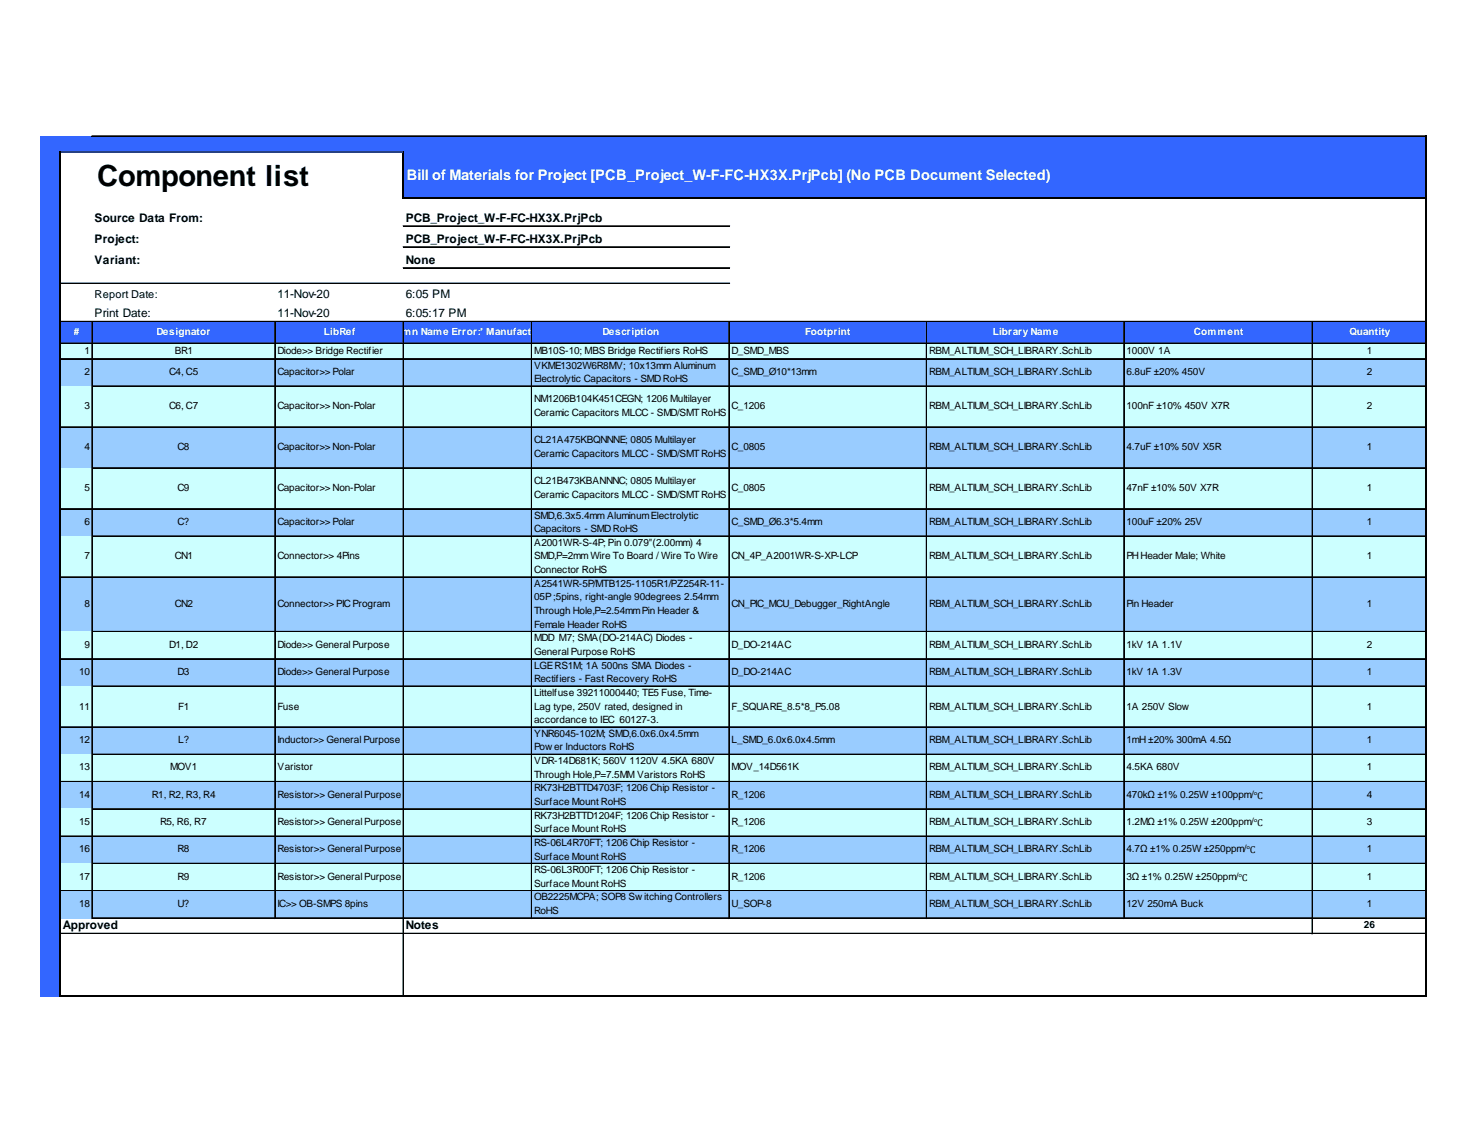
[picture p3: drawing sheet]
<svg xmlns="http://www.w3.org/2000/svg" width="279mm" height="216mm" viewBox="0 0 279 216" stroke-linecap="round" stroke-linejoin="round" font-family="sans-serif">
<defs><g id="words">
<text font-size="5.5" x="18.5" y="35.4">Component list</text>
<text font-size="2.8" fill="#fff" x="77.4" y="34.3">Bill of Materials for Project [PCB_Project_W-F-FC-HX3X.PrjPcb] (No PCB Document Selected)</text>
<g font-size="2.3">
<text x="18" y="42.3">Source Data From:</text>
<text x="18" y="46.2">Project:</text>
<text x="77.2" y="42.3">PCB_Project_W-F-FC-HX3X.PrjPcb</text>
<text x="77.2" y="46.2">PCB_Project_W-F-FC-HX3X.PrjPcb</text>
<text x="18" y="50.2">Variant:</text>
<text x="77.2" y="50.2">None</text>
<text x="52.8" y="56.8">11-Nov-20</text>
<text x="77.2" y="56.8">6:05 PM</text>
<text x="18" y="60.4">Print Date:</text>
<text x="52.8" y="60.4">11-Nov-20</text>
<text x="77.2" y="60.4">6:05:17 PM</text>
<text x="11.9" y="176.9">Approved</text>
<text x="77.2" y="176.9">Notes</text>
</g>
<text font-size="2.1" x="18" y="56.8">Report Date:</text>
<g font-size="1.9" fill="#fff">
<text x="14" y="63.8">#</text>
<text x="29.8" y="63.8">Designator</text>
<text x="61.6" y="63.8">LibRef</text>
<text x="71.2" y="63.8">#Column Name Error:' Manufact</text>
<text x="101.1" y="63.8">urer 1</text>
<text x="114.6" y="63.8">Description</text>
<text x="153.3" y="63.8">Footprint</text>
<text x="188.9" y="63.8">Library Name</text>
<text x="227.2" y="63.8">Comment</text>
<text x="256.8" y="63.8">Quantity</text>
</g>
<g font-size="1.9">
<text x="16.1" y="67.4">1</text>
<text x="16.1" y="71.4">2</text>
<text x="32.2" y="71.4">C4, C5</text>
<text x="33.2" y="67.4">BR1</text>
<text x="52.8" y="67.4">Diode&gt;&gt; Bridge Rectifier</text>
<text x="52.8" y="71.4">Capacitor&gt;&gt; Polar</text>
<text x="101.7" y="67.4">MB10S-10; MBS Bridge Rectifiers RoHS</text>
<text x="101.7" y="70.2">VKME1302W6R8MV; 10x13mm Aluminum</text>
<text x="139.2" y="67.4">D_SMD_MBS</text>
<text x="139.2" y="71.4">C_SMD_Ø10*13mm</text>
<text x="176.8" y="67.4">RBM_ALTIUM_SCH_LIBRARY.SchLib</text>
<text x="176.8" y="71.4">RBM_ALTIUM_SCH_LIBRARY.SchLib</text>
<text x="214.4" y="67.4">1000V 1A</text>
<text x="214.4" y="71.4">6.8uF ±20% 450V</text>
<text x="260.1" y="67.4">1</text>
<text x="260.1" y="71.4">2</text>
<text x="16.1" y="78">3</text>
<text x="32.2" y="78">C6, C7</text>
<text x="52.8" y="78">Capacitor&gt;&gt; Non-Polar</text>
<text x="101.7" y="72.8">Electrolytic Capacitors - SMDRoHS</text>
<text x="101.7" y="76.6">NM1206B104K451CEGN; 1206 Multilayer</text>
<text x="139.2" y="78">C_1206</text>
<text x="176.8" y="78">RBM_ALTIUM_SCH_LIBRARY.SchLib</text>
<text x="214.4" y="78">100nF ±10% 450V X7R</text>
<text x="260.1" y="78">2</text>
<text x="101.7" y="79.2">Ceramic Capacitors MLCC - SMD/SMTRoHS</text>
<text x="16.1" y="85.7">4</text>
<text x="33.8" y="85.7">C8</text>
<text x="52.8" y="85.7">Capacitor&gt;&gt; Non-Polar</text>
<text x="101.7" y="84.4">CL21A475KBQNNNE; 0805 Multilayer</text>
<text x="101.7" y="87">Ceramic Capacitors MLCC - SMD/SMTRoHS</text>
<text x="139.2" y="85.7">C_0805</text>
<text x="176.8" y="85.7">RBM_ALTIUM_SCH_LIBRARY.SchLib</text>
<text x="214.4" y="85.7">4.7uF ±10% 50V X5R</text>
<text x="260.1" y="85.7">1</text>
<text x="16.1" y="93.5">5</text>
<text x="33.8" y="93.5">C9</text>
<text x="52.8" y="93.5">Capacitor&gt;&gt; Non-Polar</text>
<text x="101.7" y="92.2">CL21B473KBANNNC; 0805 Multilayer</text>
<text x="101.7" y="94.7">Ceramic Capacitors MLCC - SMD/SMTRoHS</text>
<text x="139.2" y="93.5">C_0805</text>
<text x="176.8" y="93.5">RBM_ALTIUM_SCH_LIBRARY.SchLib</text>
<text x="214.4" y="93.5">47nF ±10% 50V X7R</text>
<text x="260.1" y="93.5">1</text>
<text x="16.1" y="99.9">6</text>
<text x="33.8" y="99.9">C?</text>
<text x="52.8" y="99.9">Capacitor&gt;&gt; Polar</text>
<text x="101.7" y="98.7">SMD,6.3x5.4mm AluminumElectrolytic</text>
<text x="101.7" y="101.3">Capacitors - SMDRoHS</text>
<text x="139.2" y="99.9">C_SMD_Ø6.3*5.4mm</text>
<text x="176.8" y="99.9">RBM_ALTIUM_SCH_LIBRARY.SchLib</text>
<text x="214.4" y="99.9">100uF ±20% 25V</text>
<text x="260.1" y="99.9">1</text>
<text x="16.1" y="106.5">7</text>
<text x="33.2" y="106.5">CN1</text>
<text x="52.8" y="106.5">Connector&gt;&gt; 4Pins</text>
<text x="101.7" y="103.9">A2001WR-S-4P; Pin 0.079&quot;(2.00mm) 4</text>
<text x="101.7" y="106.5">SMD,P=2mmWire To Board / Wire To Wire</text>
<text x="139.2" y="106.5">CN_4P_A2001WR-S-XP-LCP</text>
<text x="176.8" y="106.5">RBM_ALTIUM_SCH_LIBRARY.SchLib</text>
<text x="214.4" y="106.5">PHHeader Male; White</text>
<text x="260.1" y="106.5">1</text>
<text x="101.7" y="109.1">Connector RoHS</text>
<text x="101.7" y="111.7">A2541WR-5P/MTB125-1105R1/PZ254R-11-</text>
<text x="16.1" y="115.5">8</text>
<text x="33.2" y="115.5">CN2</text>
<text x="52.8" y="115.5">Connector&gt;&gt; PICProgram</text>
<text x="101.7" y="114.3">05P;5pins, right-angle 90degrees 2.54mm</text>
<text x="101.7" y="116.9">Through Hole,P=2.54mmPin Header &amp;</text>
<text x="101.7" y="119.5">Female Header RoHS</text>
<text x="139.2" y="115.5">CN_PIC_MCU_Debugger_RightAngle</text>
<text x="176.8" y="115.5">RBM_ALTIUM_SCH_LIBRARY.SchLib</text>
<text x="214.4" y="115.5">Pin Header</text>
<text x="260.1" y="115.5">1</text>
<text x="16.1" y="123.3">9</text>
<text x="32.2" y="123.3">D1, D2</text>
<text x="52.8" y="123.3">Diode&gt;&gt; General Purpose</text>
<text x="101.7" y="122.1">MDD M7; SMA(DO-214AC) Diodes -</text>
<text x="101.7" y="124.7">General Purpose RoHS</text>
<text x="139.2" y="123.3">D_DO-214AC</text>
<text x="176.8" y="123.3">RBM_ALTIUM_SCH_LIBRARY.SchLib</text>
<text x="214.4" y="123.3">1kV 1A 1.1V</text>
<text x="260.1" y="123.3">2</text>
<text x="15.1" y="128.5">10</text>
<text x="33.8" y="128.5">D3</text>
<text x="52.8" y="128.5">Diode&gt;&gt; General Purpose</text>
<text x="101.7" y="127.3">LGERS1M; 1A 500ns SMA Diodes -</text>
<text x="101.7" y="129.9">Rectifiers - Fast Recovery RoHS</text>
<text x="139.2" y="128.5">D_DO-214AC</text>
<text x="176.8" y="128.5">RBM_ALTIUM_SCH_LIBRARY.SchLib</text>
<text x="214.4" y="128.5">1kV 1A 1.3V</text>
<text x="260.1" y="128.5">1</text>
<text x="15.1" y="135.1">11</text>
<text x="33.9" y="135.1">F1</text>
<text x="52.8" y="135.1">Fuse</text>
<text x="101.7" y="132.5">Littelfuse 39211000440; TE5 Fuse, Time-</text>
<text x="101.7" y="135.1">Lag type, 250V rated, designed in</text>
<text x="101.7" y="137.7">accordance to IEC 60127-3.</text>
<text x="139.2" y="135.1">F_SQUARE_8.5*8_P5.08</text>
<text x="176.8" y="135.1">RBM_ALTIUM_SCH_LIBRARY.SchLib</text>
<text x="214.4" y="135.1">1A 250V Slow</text>
<text x="260.1" y="135.1">1</text>
<text x="15.1" y="141.5">12</text>
<text x="33.9" y="141.5">L?</text>
<text x="52.8" y="141.5">Inductor&gt;&gt; General Purpose</text>
<text x="101.7" y="140.3">YNR6045-102M; SMD,6.0x6.0x4.5mm</text>
<text x="101.7" y="142.9">Pow er Inductors RoHS</text>
<text x="139.2" y="141.5">L_SMD_6.0x6.0x4.5mm</text>
<text x="176.8" y="141.5">RBM_ALTIUM_SCH_LIBRARY.SchLib</text>
<text x="214.4" y="141.5">1mH ±20% 300mA 4.5Ω</text>
<text x="260.1" y="141.5">1</text>
<text x="15.1" y="146.7">13</text>
<text x="32.4" y="146.7">MOV1</text>
<text x="52.8" y="146.7">Varistor</text>
<text x="101.7" y="145.5">VDR-14D681K; 560V 1120V 4.5KA 680V</text>
<text x="101.7" y="148.1">Through Hole,P=7.5MM Varistors RoHS</text>
<text x="139.2" y="146.7">MOV_14D561K</text>
<text x="176.8" y="146.7">RBM_ALTIUM_SCH_LIBRARY.SchLib</text>
<text x="214.4" y="146.7">4.5KA 680V</text>
<text x="260.1" y="146.7">1</text>
<text x="15.1" y="151.9">14</text>
<text x="28.9" y="151.9">R1, R2, R3, R4</text>
<text x="52.8" y="151.9">Resistor&gt;&gt; General Purpose</text>
<text x="101.7" y="150.7">RK73H2BTTD4703F; 1206 Chip Resistor -</text>
<text x="101.7" y="153.3">Surface Mount RoHS</text>
<text x="101.7" y="155.9">RK73H2BTTD1204F; 1206 Chip Resistor -</text>
<text x="139.2" y="151.9">R_1206</text>
<text x="176.8" y="151.9">RBM_ALTIUM_SCH_LIBRARY.SchLib</text>
<text x="214.4" y="151.9">470kΩ ±1% 0.25W ±100ppm/℃</text>
<text x="260.1" y="151.9">4</text>
<text x="15.1" y="157.1">15</text>
<text x="30.5" y="157.1">R5, R6, R7</text>
<text x="52.8" y="157.1">Resistor&gt;&gt; General Purpose</text>
<text x="101.7" y="158.5">Surface Mount RoHS</text>
<text x="101.7" y="161.1">RS-06L4R70FT; 1206 Chip Resistor -</text>
<text x="139.2" y="157.1">R_1206</text>
<text x="176.8" y="157.1">RBM_ALTIUM_SCH_LIBRARY.SchLib</text>
<text x="214.4" y="157.1">1.2MΩ ±1% 0.25W ±200ppm/℃</text>
<text x="260.1" y="157.1">3</text>
<text x="15.1" y="162.3">16</text>
<text x="15.1" y="167.5">17</text>
<text x="33.8" y="162.3">R8</text>
<text x="33.8" y="167.5">R9</text>
<text x="52.8" y="162.3">Resistor&gt;&gt; General Purpose</text>
<text x="52.8" y="167.5">Resistor&gt;&gt; General Purpose</text>
<text x="101.7" y="163.6">Surface Mount RoHS</text>
<text x="101.7" y="166.2">RS-06L3R00FT; 1206 Chip Resistor -</text>
<text x="139.2" y="162.3">R_1206</text>
<text x="139.2" y="167.5">R_1206</text>
<text x="176.8" y="162.3">RBM_ALTIUM_SCH_LIBRARY.SchLib</text>
<text x="176.8" y="167.5">RBM_ALTIUM_SCH_LIBRARY.SchLib</text>
<text x="214.4" y="162.3">4.7Ω ±1% 0.25W ±250ppm/℃</text>
<text x="214.4" y="167.5">3Ω ±1% 0.25W ±250ppm/℃</text>
<text x="260.1" y="162.3">1</text>
<text x="260.1" y="167.5">1</text>
<text x="15.1" y="172.6">18</text>
<text x="33.8" y="172.6">U?</text>
<text x="52.8" y="172.6">IC&gt;&gt; OB-SMPS 8pins</text>
<text x="101.7" y="168.8">Surface Mount RoHS</text>
<text x="101.7" y="171.4">OB2225MCPA; SOP8 Sw itching Controllers</text>
<text x="139.2" y="172.6">U_SOP-8</text>
<text x="176.8" y="172.6">RBM_ALTIUM_SCH_LIBRARY.SchLib</text>
<text x="214.4" y="172.6">12V 250mA Buck</text>
<text x="260.1" y="172.6">1</text>
<text x="101.7" y="174">RoHS</text>
<text x="259.6" y="176.6">26</text>
</g>
</g></defs>
<g fill="#36f">
<path d="M7.7 26h263.8v3.1h-263.8z"/>
<path d="M7.7 29h3.9v8.8h-3.9z"/>
</g>
<path d="M11.4 29h65.5v8.8h-65.5z" fill="#fff"/>
<g fill="#36f">
<path d="M76.7 29h194.8v8.8h-194.8z"/>
<path d="M7.7 37.6h3.9v23.7h-3.9z"/>
</g>
<path d="M11.4 37.6h260.1v23.7h-260.1z" fill="#fff"/>
<g fill="#36f">
<path d="M7.7 61.2h263.8v4.3h-263.8z"/>
<path d="M7.7 65.3h3.9v3.1h-3.9z"/>
</g>
<path d="M11.4 65.3h260.1v3.1h-260.1z" fill="#cff"/>
<path d="M7.7 68.3h3.9v5.3h-3.9z" fill="#36f"/>
<path d="M11.4 68.3h260.1v5.3h-260.1z" fill="#9cf"/>
<path d="M7.7 73.5h3.9v7.9h-3.9z" fill="#36f"/>
<path d="M11.4 73.5h260.1v7.9h-260.1z" fill="#cff"/>
<path d="M7.7 81.3h3.9v7.9h-3.9z" fill="#36f"/>
<path d="M11.4 81.3h260.1v7.9h-260.1z" fill="#9cf"/>
<path d="M7.7 89h3.9v8h-3.9z" fill="#36f"/>
<path d="M11.4 89h260.1v8h-260.1z" fill="#cff"/>
<path d="M7.7 96.8h3.9v5.4h-3.9z" fill="#36f"/>
<path d="M11.4 96.8h260.1v5.4h-260.1z" fill="#9cf"/>
<path d="M7.7 102h3.9v8h-3.9z" fill="#36f"/>
<path d="M11.4 102h260.1v8h-260.1z" fill="#cff"/>
<path d="M7.7 109.8h3.9v10.6h-3.9z" fill="#36f"/>
<path d="M11.4 109.8h260.1v10.6h-260.1z" fill="#9cf"/>
<path d="M7.7 120.2h3.9v5.4h-3.9z" fill="#36f"/>
<path d="M11.4 120.2h260.1v5.4h-260.1z" fill="#cff"/>
<path d="M7.7 125.4h3.9v5.4h-3.9z" fill="#36f"/>
<path d="M11.4 125.4h260.1v5.4h-260.1z" fill="#9cf"/>
<path d="M7.7 130.6h3.9v8h-3.9z" fill="#36f"/>
<path d="M11.4 130.6h260.1v8h-260.1z" fill="#cff"/>
<path d="M7.7 138.4h3.9v5.3h-3.9z" fill="#36f"/>
<path d="M11.4 138.4h260.1v5.3h-260.1z" fill="#9cf"/>
<path d="M7.7 143.6h3.9v5.3h-3.9z" fill="#36f"/>
<path d="M11.4 143.6h260.1v5.3h-260.1z" fill="#cff"/>
<path d="M7.7 148.8h3.9v5.3h-3.9z" fill="#36f"/>
<path d="M11.4 148.8h260.1v5.3h-260.1z" fill="#9cf"/>
<path d="M7.7 154h3.9v5.3h-3.9z" fill="#36f"/>
<path d="M11.4 154h260.1v5.3h-260.1z" fill="#cff"/>
<path d="M7.7 159.2h3.9v5.3h-3.9z" fill="#36f"/>
<path d="M11.4 159.2h260.1v5.3h-260.1z" fill="#9cf"/>
<path d="M7.7 164.3h3.9v5.4h-3.9z" fill="#36f"/>
<path d="M11.4 164.3h260.1v5.4h-260.1z" fill="#cff"/>
<path d="M7.7 169.5h3.9v5.4h-3.9z" fill="#36f"/>
<path d="M11.4 169.5h260.1v5.4h-260.1z" fill="#9cf"/>
<path d="M7.7 174.7h3.9v3.2h-3.9z" fill="#36f"/>
<path d="M249.7 174.7h21.8v3.2h-21.8z" fill="#fff"/>
<path d="M7.7 177.7h3.9v12.1h-3.9z" fill="#36f"/>
<path d="M11.4 28.8v161M76.7 28.8v9M76.9 37.6h194.6M271.4 25.9v163.9M11.6 189.6h259.9" fill="none" stroke="#000" stroke-width=".35"/>
<g fill="none" stroke="#000" stroke-width=".19">
<path d="M17.5 25.9h253.7M11.6 53.9h127.3M11.6 54h127.3M76.7 43h62.2M76.7 43.1h62.2M76.7 47h62.2M76.7 47.1h62.2M76.7 51h62.2M11.6 68.3h5.9M11.6 68.4h5.9M11.6 61.2h259.6M11.6 61.3h259.6"/>
<path d="M11.6 65.3h259.6M11.6 65.4h259.6M17.5 61.3v113.6M17.6 61.3v113.6M17.7 68.3h34.6M17.7 68.4h34.6M17.7 73.5h34.6M17.7 73.6h34.6M52.3 61.3v113.6M52.4 61.3v113.6M52.5 68.3h24.2M52.5 68.4h24.2"/>
<path d="M52.5 73.5h24.2M52.5 73.6h24.2M76.7 61.3v128.1M76.8 61.3v128.1M76.9 68.3h24.2M76.9 68.4h24.2M76.9 73.5h24.2M76.9 73.6h24.2M101.1 61.3v113.6M101.2 61.3v113.6M101.3 68.3h37.4M101.3 68.4h37.4"/>
<path d="M101.3 73.5h37.4M101.3 73.6h37.4M138.7 61.3v113.6M138.8 61.3v113.6M138.9 68.3h37.4M138.9 68.4h37.4M138.9 73.5h37.4M138.9 73.6h37.4M176.3 61.3v113.6M176.4 61.3v113.6M176.5 68.3h37.4M176.5 68.4h37.4"/>
<path d="M176.5 73.5h37.4M176.5 73.6h37.4M213.9 61.3v113.6M214 61.3v113.6M214.1 68.3h35.6M214.1 68.4h35.6M214.1 73.5h35.6M214.1 73.6h35.6M249.7 61.3v116.6M249.8 61.3v116.6M249.9 68.3h21.3M249.9 68.4h21.3"/>
<path d="M249.9 73.5h21.3M249.9 73.6h21.3M11.6 81.3h5.9M11.6 96.8h5.9M11.6 96.9h5.9M17.7 81.3h34.6M17.7 89h34.6M17.7 89.1h34.6M17.7 96.8h34.6M17.7 96.9h34.6M52.5 81.3h24.2M52.5 89h24.2"/>
<path d="M52.5 89.1h24.2M52.5 96.8h24.2M52.5 96.9h24.2M76.9 81.3h24.2M76.9 89h24.2M76.9 89.1h24.2M76.9 96.8h24.2M76.9 96.9h24.2M101.3 81.3h37.4M101.3 89h37.4M101.3 89.1h37.4M101.3 96.8h37.4"/>
<path d="M101.3 96.9h37.4M138.9 81.3h37.4M138.9 89h37.4M138.9 89.1h37.4M138.9 96.8h37.4M138.9 96.9h37.4M176.5 81.3h37.4M176.5 89h37.4M176.5 89.1h37.4M176.5 96.8h37.4M176.5 96.9h37.4M214.1 81.3h35.6"/>
<path d="M214.1 89h35.6M214.1 89.1h35.6M214.1 96.8h35.6M214.1 96.9h35.6M249.9 81.3h21.3M249.9 89h21.3M249.9 89.1h21.3M249.9 96.8h21.3M249.9 96.9h21.3M11.6 109.8h5.9M11.6 109.9h5.9M17.7 102h34.6"/>
<path d="M17.7 102.1h34.6M17.7 109.8h34.6M17.7 109.9h34.6M52.5 102h24.2M52.5 102.1h24.2M52.5 109.8h24.2M52.5 109.9h24.2M76.9 102h24.2M76.9 102.1h24.2M76.9 109.8h24.2M76.9 109.9h24.2M101.3 102h37.4"/>
<path d="M101.3 102.1h37.4M101.3 109.8h37.4M101.3 109.9h37.4M138.9 102h37.4M138.9 102.1h37.4M138.9 109.8h37.4M138.9 109.9h37.4M176.5 102h37.4M176.5 102.1h37.4M176.5 109.8h37.4M176.5 109.9h37.4M214.1 102h35.6"/>
<path d="M214.1 102.1h35.6M214.1 109.8h35.6M214.1 109.9h35.6M249.9 102h21.3M249.9 102.1h21.3M249.9 109.8h21.3M249.9 109.9h21.3M11.6 125.4h5.9M11.6 125.5h5.9M11.6 138.4h5.9M11.6 138.5h5.9M17.7 120.2h34.6"/>
<path d="M17.7 120.3h34.6M17.7 125.4h34.6M17.7 125.5h34.6M17.7 130.6h34.6M17.7 130.7h34.6M17.7 138.4h34.6M17.7 138.5h34.6M52.5 120.2h24.2M52.5 120.3h24.2M52.5 125.4h24.2M52.5 125.5h24.2M52.5 130.6h24.2"/>
<path d="M52.5 130.7h24.2M52.5 138.4h24.2M52.5 138.5h24.2M76.9 120.2h24.2M76.9 120.3h24.2M76.9 125.4h24.2M76.9 125.5h24.2M76.9 130.6h24.2M76.9 130.7h24.2M76.9 138.4h24.2M76.9 138.5h24.2M101.3 120.2h37.4"/>
<path d="M101.3 120.3h37.4M101.3 125.4h37.4M101.3 125.5h37.4M101.3 130.6h37.4M101.3 130.7h37.4M101.3 138.4h37.4M101.3 138.5h37.4M138.9 120.2h37.4M138.9 120.3h37.4M138.9 125.4h37.4M138.9 125.5h37.4M138.9 130.6h37.4"/>
<path d="M138.9 130.7h37.4M138.9 138.4h37.4M138.9 138.5h37.4M176.5 120.2h37.4M176.5 120.3h37.4M176.5 125.4h37.4M176.5 125.5h37.4M176.5 130.6h37.4M176.5 130.7h37.4M176.5 138.4h37.4M176.5 138.5h37.4M214.1 120.2h35.6"/>
<path d="M214.1 120.3h35.6M214.1 125.4h35.6M214.1 125.5h35.6M214.1 130.6h35.6M214.1 130.7h35.6M214.1 138.4h35.6M214.1 138.5h35.6M249.9 120.2h21.3M249.9 120.3h21.3M249.9 125.4h21.3M249.9 125.5h21.3M249.9 130.6h21.3"/>
<path d="M249.9 130.7h21.3M249.9 138.4h21.3M249.9 138.5h21.3M11.6 148.8h5.9M11.6 148.9h5.9M11.6 159.2h5.9M17.7 143.6h34.6M17.7 143.7h34.6M17.7 148.8h34.6M17.7 148.9h34.6M17.7 154h34.6M17.7 159.2h34.6"/>
<path d="M52.5 143.6h24.2M52.5 143.7h24.2M52.5 148.8h24.2M52.5 148.9h24.2M52.5 154h24.2M52.5 159.2h24.2M76.9 143.6h24.2M76.9 143.7h24.2M76.9 148.8h24.2M76.9 148.9h24.2M76.9 154h24.2M76.9 159.2h24.2"/>
<path d="M101.3 143.6h37.4M101.3 143.7h37.4M101.3 148.8h37.4M101.3 148.9h37.4M101.3 154h37.4M101.3 159.2h37.4M138.9 143.6h37.4M138.9 143.7h37.4M138.9 148.8h37.4M138.9 148.9h37.4M138.9 154h37.4M138.9 159.2h37.4"/>
<path d="M176.5 143.6h37.4M176.5 143.7h37.4M176.5 148.8h37.4M176.5 148.9h37.4M176.5 154h37.4M176.5 159.2h37.4M214.1 143.6h35.6M214.1 143.7h35.6M214.1 148.8h35.6M214.1 148.9h35.6M214.1 154h35.6M214.1 159.2h35.6"/>
<path d="M249.9 143.6h21.3M249.9 143.7h21.3M249.9 148.8h21.3M249.9 148.9h21.3M249.9 154h21.3M249.9 159.2h21.3M11.6 169.5h5.9M11.6 169.6h5.9M11.6 177.7h259.6M11.6 177.8h259.6M17.7 164.3h34.6M17.7 164.4h34.6"/>
<path d="M17.7 169.5h34.6M17.7 169.6h34.6M17.7 174.7h34.6M17.7 174.8h34.6M52.5 164.3h24.2M52.5 164.4h24.2M52.5 169.5h24.2M52.5 169.6h24.2M52.5 174.7h48.6M52.5 174.8h48.6M76.9 164.3h24.2M76.9 164.4h24.2"/>
<path d="M76.9 169.5h24.2M76.9 169.6h24.2M101.3 164.3h37.4M101.3 164.4h37.4M101.3 169.5h37.4M101.3 169.6h37.4M101.3 174.7h37.4M101.3 174.8h37.4M138.9 164.3h37.4M138.9 164.4h37.4M138.9 169.5h37.4M138.9 169.6h37.4"/>
<path d="M138.9 174.7h37.4M138.9 174.8h37.4M176.5 164.3h37.4M176.5 164.4h37.4M176.5 169.5h37.4M176.5 169.6h37.4M176.5 174.7h37.4M176.5 174.8h37.4M214.1 164.3h35.6M214.1 164.4h35.6M214.1 169.5h35.6M214.1 169.6h35.6"/>
<path d="M214.1 174.7h35.6M214.1 174.8h35.6M249.9 164.3h21.3M249.9 164.4h21.3M249.9 169.5h21.3M249.9 169.6h21.3M249.9 174.7h21.3M249.9 174.8h21.3"/>
</g>
<path d="M11.6 29h64.9" fill="none" stroke="#339" stroke-width=".35"/>
<use href="#words"/>
</svg>
